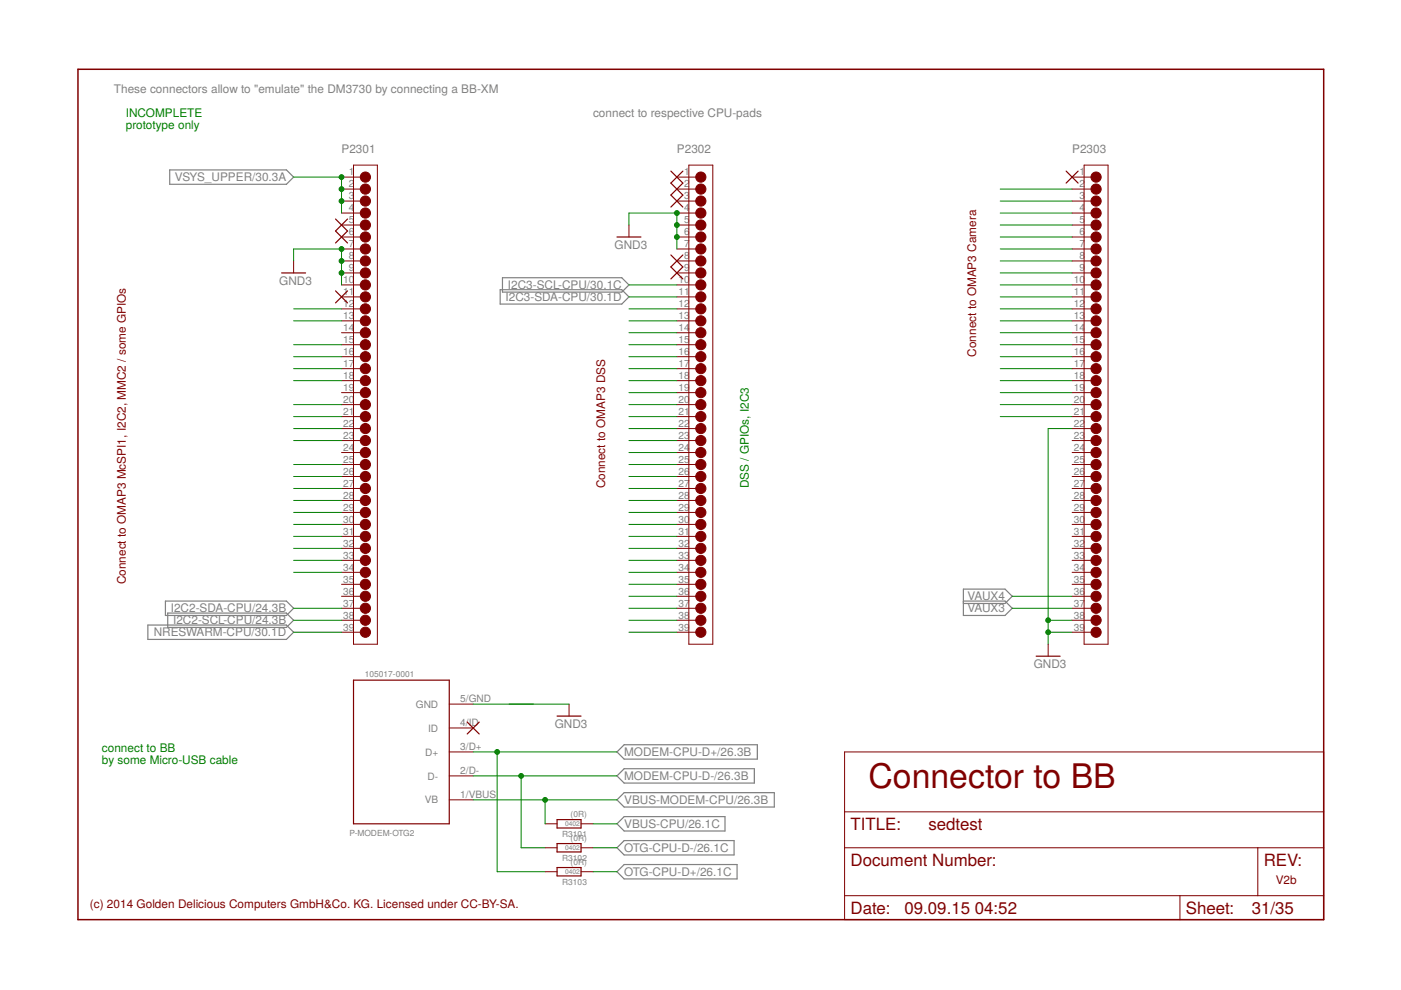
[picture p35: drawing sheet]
<svg xmlns="http://www.w3.org/2000/svg" width="297mm" height="210mm" viewBox="0 0 297 210" stroke-linecap="round" stroke-linejoin="round" font-family="sans-serif">
<defs><g id="words">
<text font-size="7.2" fill="#800000" x="184.1" y="167.1">Connector to BB</text>
<g font-size="3.6" fill="#800000">
<text x="180.3" y="175.9">TITLE:</text>
<text x="196.8" y="175.9">sedtest</text>
<text x="180.3" y="183.6">Document Number:</text>
<text x="267.9" y="183.6">REV:</text>
<text x="180.3" y="193.7">Date:</text>
<text x="191.8" y="193.7">09.09.15</text>
<text x="206.7" y="193.7">04:52</text>
<text x="251.4" y="193.7">Sheet:</text>
<text x="265.4" y="193.7">31/35</text>
</g>
<g font-size="2.5" fill="#808080">
<text x="24.1" y="19.8">These connectors allow to &quot;emulate&quot; the DM3730 by connecting a BB-XM</text>
<text x="125.7" y="24.9">connect to respective CPU-pads</text>
<text x="72.4" y="32.5">P2301</text>
<text x="143.5" y="32.5">P2302</text>
<text x="227.3" y="32.5">P2303</text>
<text x="37.1" y="38.4">VSYS_UPPER/30.3A</text>
<text x="130.3" y="52.8">GND3</text>
<text x="59.2" y="60.4">GND3</text>
<text x="107.2" y="63.8">I2C3-SDA-CPU/30.1D</text>
<text x="107.7" y="61.3">I2C3-SCL-CPU/30.1C</text>
<text x="36.2" y="129.9">I2C2-SDA-CPU/24.3B</text>
<text x="205.1" y="129.9">VAUX3</text>
<text x="205.1" y="127.3">VAUX4</text>
<text x="32.6" y="134.9">NRESWARM-CPU/30.1D</text>
<text x="36.7" y="132.4">I2C2-SCL-CPU/24.3B</text>
<text x="219.2" y="141.7">GND3</text>
<text x="117.6" y="154.4">GND3</text>
<text x="132.3" y="160.3">MODEM-CPU-D+/26.3B</text>
<text x="132.3" y="165.4">MODEM-CPU-D-/26.3B</text>
<text x="132.3" y="170.5">VBUS-MODEM-CPU/26.3B</text>
<text x="132.3" y="175.6">VBUS-CPU/26.1C</text>
<text x="132.3" y="180.6">OTG-CPU-D-/26.1C</text>
<text x="132.3" y="185.7">OTG-CPU-D+/26.1C</text>
</g>
<g font-size="2.5" fill="#008000">
<text x="26.7" y="24.9">INCOMPLETE</text>
<text x="26.7" y="27.4">prototype only</text>
<text x="158.7" y="103.6" transform="rotate(-90 158.7 103.6)">DSS / GPIOs, I2C3</text>
<text x="21.6" y="159.4">connect to BB</text>
<text x="21.6" y="162">by some Micro-USB cable</text>
</g>
<g font-size="2.5" fill="#800000">
<text x="207" y="75.6" transform="rotate(-90 207 75.6)">Connect to OMAP3 Camera</text>
<text x="128.3" y="103.6" transform="rotate(-90 128.3 103.6)">Connect to OMAP3 DSS</text>
<text x="26.7" y="123.9" transform="rotate(-90 26.7 123.9)">Connect to OMAP3 McSPI1, I2C2, MMC2 / some GPIOs</text>
<text x="270.5" y="187.4">V2b</text>
<text x="19.1" y="192.4">(c) 2014 Golden Delicious Computers GmbH&amp;Co. KG. Licensed under CC-BY-SA.</text>
</g>
<g font-size="2.1" fill="#808080">
<text x="74" y="39.7">2</text>
<text x="74" y="37.2">1</text>
<text x="145.1" y="39.7">2</text>
<text x="145.1" y="37.2">1</text>
<text x="228.9" y="39.7">2</text>
<text x="228.9" y="37.2">1</text>
<text x="74" y="42.3">3</text>
<text x="74" y="44.8">4</text>
<text x="74" y="47.3">5</text>
<text x="145.1" y="42.3">3</text>
<text x="145.1" y="44.8">4</text>
<text x="145.1" y="47.3">5</text>
<text x="228.9" y="42.3">3</text>
<text x="228.9" y="44.8">4</text>
<text x="228.9" y="47.3">5</text>
<text x="74" y="49.9">6</text>
<text x="74" y="52.4">7</text>
<text x="145.1" y="49.9">6</text>
<text x="145.1" y="52.4">7</text>
<text x="228.9" y="49.9">6</text>
<text x="228.9" y="52.4">7</text>
<text x="74" y="55">8</text>
<text x="74" y="57.5">9</text>
<text x="145.1" y="55">8</text>
<text x="145.1" y="57.5">9</text>
<text x="228.9" y="55">8</text>
<text x="228.9" y="57.5">9</text>
<text x="72.8" y="60">10</text>
<text x="72.8" y="62.6">11</text>
<text x="72.8" y="65.1">12</text>
<text x="143.9" y="60">10</text>
<text x="143.9" y="62.6">11</text>
<text x="143.9" y="65.1">12</text>
<text x="227.7" y="60">10</text>
<text x="227.7" y="62.6">11</text>
<text x="227.7" y="65.1">12</text>
<text x="72.8" y="67.7">13</text>
<text x="72.8" y="70.2">14</text>
<text x="143.9" y="67.7">13</text>
<text x="143.9" y="70.2">14</text>
<text x="227.7" y="67.7">13</text>
<text x="227.7" y="70.2">14</text>
<text x="72.8" y="72.7">15</text>
<text x="72.8" y="75.3">16</text>
<text x="72.8" y="77.8">17</text>
<text x="143.9" y="72.7">15</text>
<text x="143.9" y="75.3">16</text>
<text x="143.9" y="77.8">17</text>
<text x="227.7" y="72.7">15</text>
<text x="227.7" y="75.3">16</text>
<text x="227.7" y="77.8">17</text>
<text x="72.8" y="80.4">18</text>
<text x="72.8" y="82.9">19</text>
<text x="143.9" y="80.4">18</text>
<text x="143.9" y="82.9">19</text>
<text x="227.7" y="80.4">18</text>
<text x="227.7" y="82.9">19</text>
<text x="72.8" y="85.4">20</text>
<text x="72.8" y="88">21</text>
<text x="143.9" y="85.4">20</text>
<text x="143.9" y="88">21</text>
<text x="227.7" y="85.4">20</text>
<text x="227.7" y="88">21</text>
<text x="72.8" y="90.5">22</text>
<text x="72.8" y="93.1">23</text>
<text x="72.8" y="95.6">24</text>
<text x="143.9" y="90.5">22</text>
<text x="143.9" y="93.1">23</text>
<text x="143.9" y="95.6">24</text>
<text x="227.7" y="90.5">22</text>
<text x="227.7" y="93.1">23</text>
<text x="227.7" y="95.6">24</text>
<text x="72.8" y="98.1">25</text>
<text x="72.8" y="100.7">26</text>
<text x="143.9" y="98.1">25</text>
<text x="143.9" y="100.7">26</text>
<text x="227.7" y="98.1">25</text>
<text x="227.7" y="100.7">26</text>
<text x="72.8" y="103.2">27</text>
<text x="72.8" y="105.8">28</text>
<text x="143.9" y="103.2">27</text>
<text x="143.9" y="105.8">28</text>
<text x="227.7" y="103.2">27</text>
<text x="227.7" y="105.8">28</text>
<text x="72.8" y="108.3">29</text>
<text x="72.8" y="110.8">30</text>
<text x="72.8" y="113.4">31</text>
<text x="143.9" y="108.3">29</text>
<text x="143.9" y="110.8">30</text>
<text x="143.9" y="113.4">31</text>
<text x="227.7" y="108.3">29</text>
<text x="227.7" y="110.8">30</text>
<text x="227.7" y="113.4">31</text>
<text x="72.8" y="115.9">32</text>
<text x="72.8" y="118.5">33</text>
<text x="143.9" y="115.9">32</text>
<text x="143.9" y="118.5">33</text>
<text x="227.7" y="115.9">32</text>
<text x="227.7" y="118.5">33</text>
<text x="72.8" y="121">34</text>
<text x="72.8" y="123.5">35</text>
<text x="143.9" y="121">34</text>
<text x="143.9" y="123.5">35</text>
<text x="227.7" y="121">34</text>
<text x="227.7" y="123.5">35</text>
<text x="72.8" y="126.1">36</text>
<text x="72.8" y="128.6">37</text>
<text x="72.8" y="131.1">38</text>
<text x="143.9" y="126.1">36</text>
<text x="143.9" y="128.6">37</text>
<text x="143.9" y="131.1">38</text>
<text x="227.7" y="126.1">36</text>
<text x="227.7" y="128.6">37</text>
<text x="227.7" y="131.1">38</text>
<text x="72.8" y="133.7">39</text>
<text x="143.9" y="133.7">39</text>
<text x="227.7" y="133.7">39</text>
<text x="97.6" y="148.9">5/GND</text>
<text x="88.2" y="150">GND</text>
<text x="90.8" y="155.1">ID</text>
<text x="97.6" y="154">4/ID</text>
<text x="90.1" y="160.2">D+</text>
<text x="97.6" y="159.1">3/D+</text>
<text x="90.7" y="165.3">D-</text>
<text x="97.6" y="164.2">2/D-</text>
<text x="90.1" y="170.4">VB</text>
<text x="97.6" y="169.2">1/VBUS</text>
</g>
<g font-size="1.8" fill="#808080">
<text x="77.4" y="143.4">105017-0001</text>
<text x="121" y="173.1">(0R)</text>
<text x="74.1" y="177.2">P-MODEM-OTG2</text>
<text x="119.2" y="177.4">R3101</text>
<text x="121" y="178.2">(0R)</text>
<text x="119.2" y="182.5">R3102</text>
<text x="121" y="183.3">(0R)</text>
<text x="119.2" y="187.6">R3103</text>
</g>
<g font-size="1.4" fill="#808080">
<text x="119.8" y="175.2">0402</text>
<text x="119.8" y="180.3">0402</text>
<text x="119.8" y="185.3">0402</text>
</g>
</g></defs>
<g fill="none" stroke="#808080" stroke-width=".25">
<path d="M36 36h24.7l1.6 1.5-1.6 1.6h-24.7zM106.5 58.9h25.3l1.5 1.5-1.5 1.5h-25.3zM106 61.4h25.8l1.5 1.5-1.5 1.6h-25.8zM31.3 132.5h29.4l1.6 1.5-1.6 1.6h-29.4zM35.1 127.4h25.6l1.6 1.6-1.6 1.5h-25.6zM35.6 130h25.1l1.6 1.5-1.6 1.5h-25.1zM204.3 127.4h8.8l1.5 1.6-1.5 1.5h-8.8v-5.6h8.8l1.5 1.5-1.5 1.6h-8.8M130.8 159.4l1.5-1.5h28.3v3.1h-28.3zM130.8 169.6l1.5-1.5h31.9v3h-31.9zM130.8 164.5l1.5-1.5h27.6v3h-27.6zM130.8 179.7l1.5-1.5h23.3v3.1h-23.3zM130.8 174.7l1.5-1.6h21.4v3.1h-21.4z"/>
<path d="M130.8 184.8l1.5-1.5h24v3.1h-24z"/>
</g>
<g fill="none" stroke="#800000" stroke-width=".21">
<path d="M72.4 37.5h5.1M75 35h5v101.6h-5zM143.5 37.5h5.1M146 35h5.1v101.6h-5.1zM227.3 37.5h5.1M229.8 35h5.1v101.6h-5.1zM62.3 55.3v2.6M72.4 40.1h5.1M72.4 42.6h5.1M72.4 45.2h5.1M72.4 47.7h5.1M72.4 50.2h5.1"/>
<path d="M72.4 52.8h5.1M72.4 55.3h5.1M72.4 57.9h5.1M133.3 47.7v2.5M143.5 40.1h5.1M143.5 42.6h5.1M143.5 45.2h5.1M143.5 47.7h5.1M143.5 50.2h5.1M143.5 52.8h5.1M143.5 55.3h5.1M143.5 57.9h5.1"/>
<path d="M227.3 40.1h5.1M227.3 42.6h5.1M227.3 45.2h5.1M227.3 47.7h5.1M227.3 50.2h5.1M227.3 52.8h5.1M227.3 55.3h5.1M227.3 57.9h5.1M72.4 60.4h5.1M72.4 62.9h5.1M72.4 65.5h5.1M72.4 68h5.1"/>
<path d="M72.4 70.5h5.1M72.4 73.1h5.1M72.4 75.6h5.1M72.4 78.2h5.1M143.5 60.4h5.1M143.5 62.9h5.1M143.5 65.5h5.1M143.5 68h5.1M143.5 70.5h5.1M143.5 73.1h5.1M143.5 75.6h5.1M143.5 78.2h5.1"/>
<path d="M227.3 60.4h5.1M227.3 62.9h5.1M227.3 65.5h5.1M227.3 68h5.1M227.3 70.5h5.1M227.3 73.1h5.1M227.3 75.6h5.1M227.3 78.2h5.1M72.4 80.7h5.1M72.4 83.2h5.1M72.4 85.8h5.1M72.4 88.3h5.1"/>
<path d="M72.4 90.9h5.1M72.4 93.4h5.1M72.4 95.9h5.1M72.4 98.5h5.1M143.5 80.7h5.1M143.5 83.2h5.1M143.5 85.8h5.1M143.5 88.3h5.1M143.5 90.9h5.1M143.5 93.4h5.1M143.5 95.9h5.1M143.5 98.5h5.1"/>
<path d="M227.3 80.7h5.1M227.3 83.2h5.1M227.3 85.8h5.1M227.3 88.3h5.1M227.3 90.9h5.1M227.3 93.4h5.1M227.3 95.9h5.1M227.3 98.5h5.1M72.4 101h5.1M72.4 103.6h5.1M72.4 106.1h5.1M72.4 108.6h5.1"/>
<path d="M72.4 111.2h5.1M72.4 113.7h5.1M72.4 116.3h5.1M72.4 118.8h5.1M143.5 101h5.1M143.5 103.6h5.1M143.5 106.1h5.1M143.5 108.6h5.1M143.5 111.2h5.1M143.5 113.7h5.1M143.5 116.3h5.1M143.5 118.8h5.1"/>
<path d="M227.3 101h5.1M227.3 103.6h5.1M227.3 106.1h5.1M227.3 108.6h5.1M227.3 111.2h5.1M227.3 113.7h5.1M227.3 116.3h5.1M227.3 118.8h5.1M72.4 121.3h5.1M72.4 123.9h5.1M72.4 126.4h5.1M72.4 129h5.1"/>
<path d="M72.4 131.5h5.1M72.4 134h5.1M143.5 121.3h5.1M143.5 123.9h5.1M143.5 126.4h5.1M143.5 129h5.1M143.5 131.5h5.1M143.5 134h5.1M222.2 136.6v2.5M227.3 121.3h5.1M227.3 123.9h5.1M227.3 126.4h5.1"/>
<path d="M227.3 129h5.1M227.3 131.5h5.1M227.3 134h5.1M95.2 159.4h5.1M95.2 154.3h5.1M95.2 149.3h5.1M120.6 149.3v2.5M179.1 159.4h101.5v35.6h-101.5zM95.2 169.6h5.1M95.2 164.5h5.1M115.6 179.7h2.5M115.6 174.7h2.5"/>
<path d="M123.2 179.7h2.5M123.2 174.7h2.5M179.1 179.7h101.5M179.1 172.1h101.5M266.7 179.7v10.2M115.6 184.8h2.5M123.2 184.8h2.5M179.1 189.9h101.5M250.2 189.9v5.1"/>
</g>
<path d="M16.5 14.7h264.1v180.3h-264.1z" fill="none" stroke="#800000" stroke-width=".32"/>
<g fill="#800000" stroke="#800000" stroke-width=".21">
<circle cx="77.5" cy="40.1" r="1.08"/>
<circle cx="77.5" cy="42.6" r="1.08"/>
<circle cx="77.5" cy="45.2" r="1.08"/>
<circle cx="77.5" cy="47.7" r="1.08"/>
<circle cx="77.5" cy="50.2" r="1.08"/>
<circle cx="77.5" cy="52.8" r="1.08"/>
<circle cx="77.5" cy="55.3" r="1.08"/>
<circle cx="77.5" cy="57.9" r="1.08"/>
<circle cx="77.5" cy="60.4" r="1.08"/>
<circle cx="77.5" cy="62.9" r="1.08"/>
<circle cx="77.5" cy="65.5" r="1.08"/>
<circle cx="77.5" cy="68" r="1.08"/>
<circle cx="77.5" cy="70.5" r="1.08"/>
<circle cx="77.5" cy="73.1" r="1.08"/>
<circle cx="77.5" cy="75.6" r="1.08"/>
<circle cx="77.5" cy="78.2" r="1.08"/>
<circle cx="77.5" cy="80.7" r="1.08"/>
<circle cx="77.5" cy="83.2" r="1.08"/>
<circle cx="77.5" cy="85.8" r="1.08"/>
<circle cx="77.5" cy="88.3" r="1.08"/>
<circle cx="77.5" cy="90.9" r="1.08"/>
<circle cx="77.5" cy="93.4" r="1.08"/>
<circle cx="77.5" cy="95.9" r="1.08"/>
<circle cx="77.5" cy="98.5" r="1.08"/>
<circle cx="77.5" cy="101" r="1.08"/>
<circle cx="77.5" cy="103.6" r="1.08"/>
<circle cx="77.5" cy="106.1" r="1.08"/>
<circle cx="77.5" cy="108.6" r="1.08"/>
<circle cx="77.5" cy="111.2" r="1.08"/>
<circle cx="77.5" cy="113.7" r="1.08"/>
<circle cx="77.5" cy="116.3" r="1.08"/>
<circle cx="77.5" cy="118.8" r="1.08"/>
<circle cx="77.5" cy="121.3" r="1.08"/>
<circle cx="77.5" cy="123.9" r="1.08"/>
<circle cx="77.5" cy="126.4" r="1.08"/>
<circle cx="77.5" cy="129" r="1.08"/>
<circle cx="77.5" cy="131.5" r="1.08"/>
<circle cx="77.5" cy="134" r="1.08"/>
<circle cx="77.5" cy="37.5" r="1.08"/>
<circle cx="232.4" cy="40.1" r="1.08"/>
<circle cx="232.4" cy="42.6" r="1.08"/>
<circle cx="232.4" cy="45.2" r="1.08"/>
<circle cx="232.4" cy="47.7" r="1.08"/>
<circle cx="232.4" cy="50.2" r="1.08"/>
<circle cx="232.4" cy="52.8" r="1.08"/>
<circle cx="232.4" cy="55.3" r="1.08"/>
<circle cx="232.4" cy="57.9" r="1.08"/>
<circle cx="232.4" cy="60.4" r="1.08"/>
<circle cx="232.4" cy="62.9" r="1.08"/>
<circle cx="232.4" cy="65.5" r="1.08"/>
<circle cx="232.4" cy="68" r="1.08"/>
<circle cx="232.4" cy="70.5" r="1.08"/>
<circle cx="232.4" cy="73.1" r="1.08"/>
<circle cx="232.4" cy="75.6" r="1.08"/>
<circle cx="232.4" cy="78.2" r="1.08"/>
<circle cx="232.4" cy="80.7" r="1.08"/>
<circle cx="232.4" cy="83.2" r="1.08"/>
<circle cx="232.4" cy="85.8" r="1.08"/>
<circle cx="232.4" cy="88.3" r="1.08"/>
<circle cx="232.4" cy="90.9" r="1.08"/>
<circle cx="232.4" cy="93.4" r="1.08"/>
<circle cx="232.4" cy="95.9" r="1.08"/>
<circle cx="232.4" cy="98.5" r="1.08"/>
<circle cx="232.4" cy="101" r="1.08"/>
<circle cx="232.4" cy="103.6" r="1.08"/>
<circle cx="232.4" cy="106.1" r="1.08"/>
<circle cx="232.4" cy="108.6" r="1.08"/>
<circle cx="232.4" cy="111.2" r="1.08"/>
<circle cx="232.4" cy="113.7" r="1.08"/>
<circle cx="232.4" cy="116.3" r="1.08"/>
<circle cx="232.4" cy="118.8" r="1.08"/>
<circle cx="232.4" cy="121.3" r="1.08"/>
<circle cx="232.4" cy="123.9" r="1.08"/>
<circle cx="232.4" cy="126.4" r="1.08"/>
<circle cx="232.4" cy="129" r="1.08"/>
<circle cx="232.4" cy="131.5" r="1.08"/>
<circle cx="232.4" cy="134" r="1.08"/>
<circle cx="232.4" cy="37.5" r="1.08"/>
<circle cx="148.6" cy="40.1" r="1.08"/>
<circle cx="148.6" cy="42.6" r="1.08"/>
<circle cx="148.6" cy="45.2" r="1.08"/>
<circle cx="148.6" cy="47.7" r="1.08"/>
<circle cx="148.6" cy="50.2" r="1.08"/>
<circle cx="148.6" cy="52.8" r="1.08"/>
<circle cx="148.6" cy="55.3" r="1.08"/>
<circle cx="148.6" cy="57.9" r="1.08"/>
<circle cx="148.6" cy="60.4" r="1.08"/>
<circle cx="148.6" cy="62.9" r="1.08"/>
<circle cx="148.6" cy="65.5" r="1.08"/>
<circle cx="148.6" cy="68" r="1.08"/>
<circle cx="148.6" cy="70.5" r="1.08"/>
<circle cx="148.6" cy="73.1" r="1.08"/>
<circle cx="148.6" cy="75.6" r="1.08"/>
<circle cx="148.6" cy="78.2" r="1.08"/>
<circle cx="148.6" cy="80.7" r="1.08"/>
<circle cx="148.6" cy="83.2" r="1.08"/>
<circle cx="148.6" cy="85.8" r="1.08"/>
<circle cx="148.6" cy="88.3" r="1.08"/>
<circle cx="148.6" cy="90.9" r="1.08"/>
<circle cx="148.6" cy="93.4" r="1.08"/>
<circle cx="148.6" cy="95.9" r="1.08"/>
<circle cx="148.6" cy="98.5" r="1.08"/>
<circle cx="148.6" cy="101" r="1.08"/>
<circle cx="148.6" cy="103.6" r="1.08"/>
<circle cx="148.6" cy="106.1" r="1.08"/>
<circle cx="148.6" cy="108.6" r="1.08"/>
<circle cx="148.6" cy="111.2" r="1.08"/>
<circle cx="148.6" cy="113.7" r="1.08"/>
<circle cx="148.6" cy="116.3" r="1.08"/>
<circle cx="148.6" cy="118.8" r="1.08"/>
<circle cx="148.6" cy="121.3" r="1.08"/>
<circle cx="148.6" cy="123.9" r="1.08"/>
<circle cx="148.6" cy="126.4" r="1.08"/>
<circle cx="148.6" cy="129" r="1.08"/>
<circle cx="148.6" cy="131.5" r="1.08"/>
<circle cx="148.6" cy="134" r="1.08"/>
<circle cx="148.6" cy="37.5" r="1.08"/>
</g>
<g fill="none" stroke="#800000" stroke-width=".25">
<path d="M142.2 36.3l2.6 2.5-2.6 2.6 2.6 2.5M144.8 36.3l-2.6 2.5 2.6 2.6-2.6 2.5M226 36.3l2.6 2.5M228.6 36.3l-2.6 2.5M59.7 57.9h5.1M71.1 46.4l2.6 2.6-2.6 2.5M73.7 46.4l-2.6 2.6 2.6 2.5M130.8 50.2h5.1M142.2 54.1l2.6 2.5-2.6 2.5M144.8 54.1l-2.6 2.5 2.6 2.5M71.1 61.7l2.6 2.5M73.7 61.7l-2.6 2.5"/>
<path d="M219.7 139.1h5.1M75 144.2h20.2v30.5h-20.2zM99.1 153.1l2.5 2.5M101.6 153.1l-2.5 2.5M118.1 151.8h5.1M118.1 178.9h5.1v1.7h-5.1zM118.1 173.8h5.1v1.8h-5.1zM118.1 183.9h5.1v1.8h-5.1z"/>
</g>
<g fill="none" stroke="#008000" stroke-width=".21">
<path d="M62.3 37.5h10.1v7.7M62.3 55.3v-2.5h10.1v7.6M133.3 47.7v-2.5h10.2v7.6M212.1 52.8h15.2M212.1 45.2h15.2M212.1 40.1h15.2M212.1 42.6h15.2M212.1 47.7h15.2M212.1 50.2h15.2M212.1 55.3h15.2M212.1 57.9h15.2M62.3 68h10.1"/>
<path d="M62.3 75.6h10.1M62.3 78.2h10.1M62.3 65.5h10.1M62.3 73.1h10.1M133.3 68h10.2M133.3 75.6h10.2M133.3 78.2h10.2M133.3 60.4h10.2M133.3 62.9h10.2M133.3 65.5h10.2M133.3 70.5h10.2M133.3 73.1h10.2"/>
<path d="M212.1 68h15.2M212.1 75.6h15.2M212.1 78.2h15.2M212.1 60.4h15.2M212.1 62.9h15.2M212.1 65.5h15.2M212.1 70.5h15.2M212.1 73.1h15.2M62.3 80.7h10.1M62.3 88.3h10.1M62.3 90.9h10.1M62.3 93.4h10.1"/>
<path d="M62.3 85.8h10.1M62.3 98.5h10.1M133.3 80.7h10.2M133.3 88.3h10.2M133.3 90.9h10.2M133.3 93.4h10.2M133.3 83.2h10.2M133.3 85.8h10.2M133.3 95.9h10.2M133.3 98.5h10.2M212.1 80.7h15.2M212.1 88.3h15.2"/>
<path d="M212.1 83.2h15.2M212.1 85.8h15.2M227.3 90.9h-5.1v45.7M62.3 101h10.1M62.3 103.6h10.1M62.3 106.1h10.1M62.3 108.6h10.1M62.3 111.2h10.1M62.3 113.7h10.1M62.3 116.3h10.1M62.3 118.8h10.1M133.3 101h10.2"/>
<path d="M133.3 103.6h10.2M133.3 106.1h10.2M133.3 108.6h10.2M133.3 111.2h10.2M133.3 113.7h10.2M133.3 116.3h10.2M133.3 118.8h10.2M62.3 121.3h10.1M62.3 131.5h10.1M62.3 134h10.1M62.3 129h10.1M133.3 121.3h10.2"/>
<path d="M133.3 131.5h10.2M133.3 134h10.2M133.3 123.9h10.2M133.3 126.4h10.2M133.3 129h10.2M214.6 126.4h12.7M214.6 129h12.7M222.2 131.5h5.1M222.2 134h5.1M100.3 149.3h20.3M100.3 159.4h30.5M105.4 159.4v25.4h10.2"/>
<path d="M100.3 169.6h30.5M100.3 164.5h30.5M110.5 164.5v15.2h5.1M115.6 169.6v5.1M125.7 179.7h5.1M125.7 174.7h5.1M125.7 184.8h5.1"/>
</g>
<g fill="#008000" stroke="#008000" stroke-width=".21">
<circle cx="72.4" cy="42.6" r=".51"/>
<circle cx="72.4" cy="40.1" r=".51"/>
<circle cx="72.4" cy="37.5" r=".51"/>
<circle cx="72.4" cy="55.3" r=".51"/>
<circle cx="72.4" cy="57.9" r=".51"/>
<circle cx="72.4" cy="52.8" r=".51"/>
<circle cx="143.5" cy="50.2" r=".51"/>
<circle cx="143.5" cy="47.7" r=".51"/>
<circle cx="143.5" cy="45.2" r=".51"/>
<circle cx="222.2" cy="134" r=".51"/>
<circle cx="222.2" cy="131.5" r=".51"/>
<circle cx="115.6" cy="169.6" r=".51"/>
<circle cx="110.5" cy="164.5" r=".51"/>
<circle cx="105.4" cy="159.4" r=".51"/>
</g>
<use href="#words"/>
</svg>
